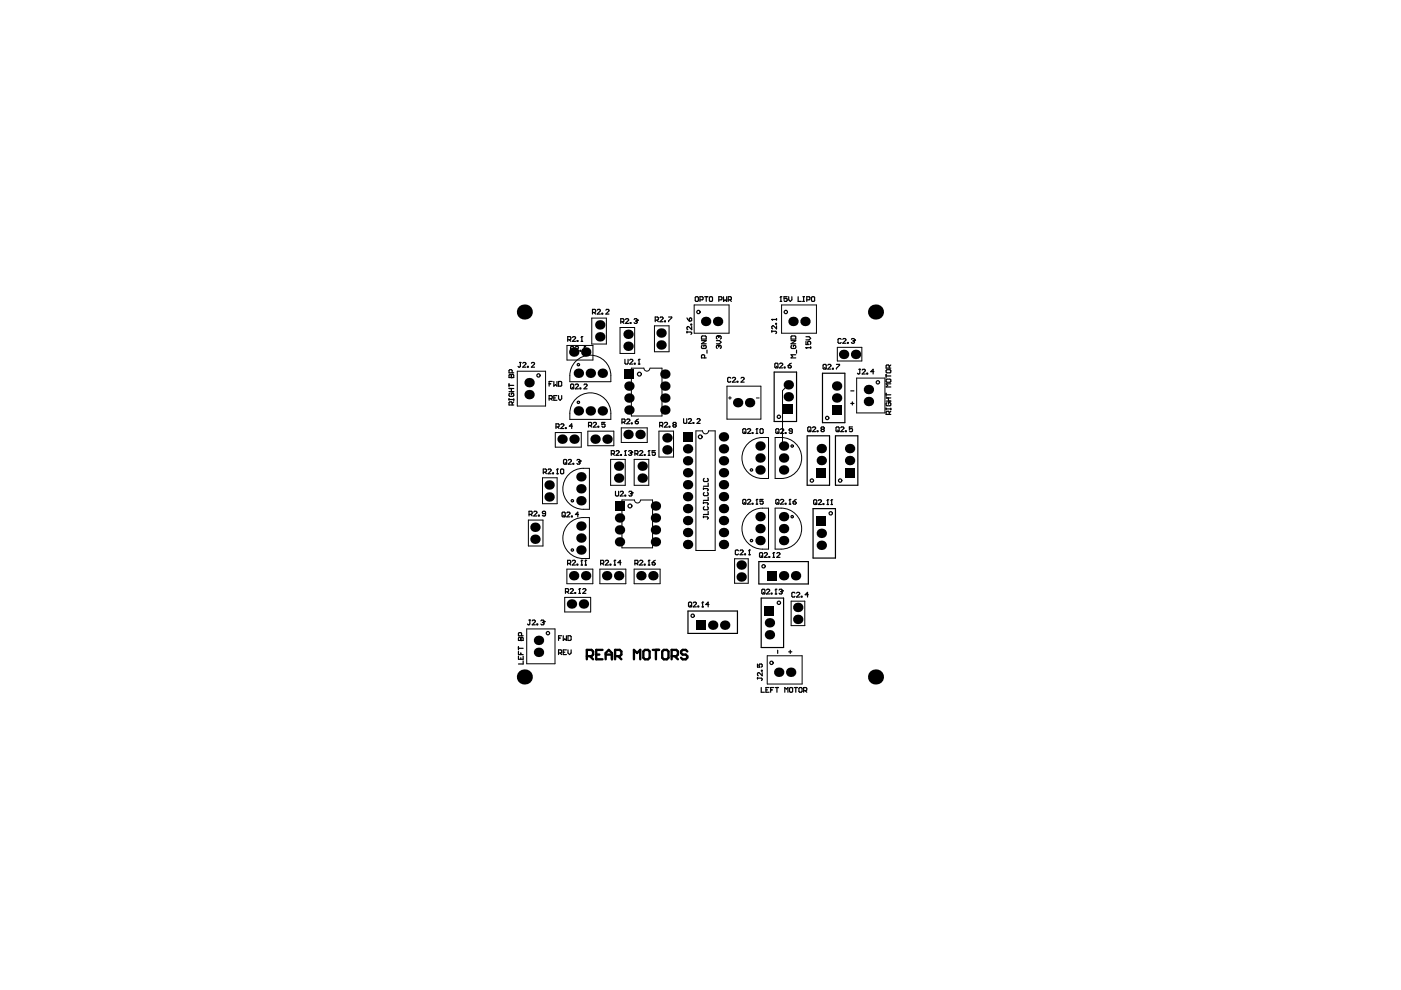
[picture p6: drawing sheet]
<svg xmlns="http://www.w3.org/2000/svg" width="297mm" height="210mm" viewBox="0 0 297 210" stroke-linecap="round" stroke-linejoin="round" font-family="sans-serif">
<g fill="none" stroke="#000" stroke-width=".21">
<path d="M109.7 78.7h6v7.4h-6zM120.2 73.2h5.5v3.1h-5.5zM121.8 76.9a4.3 4.3 0 0 1 4.9-1.3 4.3 4.3 0 0 1 2.8 4.1v1.2h-8.7a5.3 5.3 0 0 1 1-4zM125.5 67.4h3.1v5.5h-3.1zM131.5 69.4h3.1v5.5h-3.1zM137.8 78.1a.63 .63 0 0 1-.6 .6 .63 .63 0 0 1-.7-.6h-2.6v10.1h6.5v-10.1h-2.5M138.8 69.1h3.1v5.5h-3.1zM147.2 64.7h7.4v5.9h-7.4zM165.7 64.7h7.4v5.9h-7.4zM177.5 73.6h5.2v2.9h-5.2zM117.7 91.7h5.5v3.1h-5.5zM121.8 84.8a4.3 4.3 0 0 1 4.9-1.2 4.3 4.3 0 0 1 2.8 4v1.3h-8.7a5.3 5.3 0 0 1 1-4.1z"/>
<path d="M123.7 99.3a4.3 4.3 0 0 0-4.4 4.3 4.3 4.3 0 0 0 4.4 4.4h1.3v-8.7h-1.3M124.6 91.4h5.5v3.1h-5.5zM129.5 97.4h3.1v5.5h-3.1zM131.7 90.7h5.5v3.1h-5.5zM134.5 97.4h3.1v5.5h-3.1zM139.7 91.4h3.1v5.5h-3.1zM147.5 91.4h1.5a.63 .63 0 0 0 .6 .6 .63 .63 0 0 0 .6-.6h1.4v25.3h-4.1zM154.1 81.9h7.2v7h-7.2zM154.5 84.4h.6M154.8 84.1v.6M158.3 94.3a4.9 4.9 0 0 1 4.6-1.5v8.7a4.6 4.6 0 0 1-5.5-3.6 4.3 4.3 0 0 1 .9-3.6zM160.4 84.4h.6"/>
<path d="M164.3 92.8a4.6 4.6 0 0 1 5.6 3.5 4.3 4.3 0 0 1-4.3 5.2l-1.3-.1zM167.1 81.6l-1.2 1.2v11.5l.2 .3M181.6 80.2h6v7.4h-6zM112 110.3h3.1v5.5h-3.1zM115 101.3h3.1v5.5h-3.1zM123.7 109.7a4.3 4.3 0 0 0-4.4 4.4 4.3 4.3 0 0 0 4.4 4.3h1.3v-8.7h-1.3M135.8 106a.63 .63 0 0 1-.6 .6 .63 .63 0 0 1-.7-.6h-2.6v10.2h6.5v-10.2h-2.5M155.7 118.5h2.9v5.2h-2.9zM158.3 109.3a4.9 4.9 0 0 1 4.6-1.6v8.7a4.6 4.6 0 0 1-5.5-3.5 4.3 4.3 0 0 1 .9-3.6zM165.6 116.4h-1.3v-8.7a4.6 4.6 0 0 1 5.6 3.6 4.3 4.3 0 0 1-4.3 5.1M111.7 133.3h6v7.4h-6zM119.7 126.7h5.5v3.1h-5.5z"/>
<path d="M120.2 120.7h5.5v3.1h-5.5zM127.2 120.7h5.5v3.1h-5.5zM134.4 120.7h5.6v3.1h-5.6zM162.7 139h7.4v6h-7.4zM167.7 127.5h2.9v5.1h-2.9z"/>
</g>
<g fill="#000">
<circle cx="111.2" cy="66.2" r="1.6"/>
<circle cx="121.6" cy="74.6" r="1"/>
<circle cx="122.6" cy="79.1" r="1"/>
<circle cx="124.2" cy="74.6" r="1"/>
<circle cx="125.2" cy="79.1" r="1"/>
<circle cx="127.2" cy="68.9" r="1"/>
<circle cx="127.2" cy="71.4" r="1"/>
<circle cx="127.7" cy="79.1" r="1"/>
<circle cx="133.2" cy="70.9" r="1"/>
<circle cx="133.2" cy="73.4" r="1"/>
<circle cx="140.2" cy="73.1" r="1"/>
<circle cx="140.2" cy="70.6" r="1"/>
<circle cx="141" cy="79.3" r="1"/>
<circle cx="149.6" cy="68.2" r="1"/>
<circle cx="152.1" cy="68.2" r="1"/>
<circle cx="168.1" cy="68.2" r="1"/>
<circle cx="170.7" cy="68.2" r="1"/>
<circle cx="178.9" cy="75.1" r="1"/>
<circle cx="181.4" cy="75.1" r="1"/>
<circle cx="185.6" cy="66.2" r="1.6"/>
<circle cx="112.2" cy="83.7" r="1"/>
<circle cx="112.2" cy="81.1" r="1"/>
<circle cx="119.2" cy="93.1" r="1"/>
<circle cx="121.7" cy="93.1" r="1"/>
<circle cx="122.6" cy="87.1" r="1"/>
<circle cx="125.2" cy="87.1" r="1"/>
<circle cx="126.2" cy="93.1" r="1"/>
<circle cx="127.7" cy="87.1" r="1"/>
<circle cx="128.7" cy="93.1" r="1"/>
<circle cx="131.2" cy="98.8" r="1"/>
<circle cx="133.2" cy="92.1" r="1"/>
<circle cx="133.3" cy="84.4" r="1"/>
<circle cx="133.3" cy="86.9" r="1"/>
<circle cx="133.3" cy="81.9" r="1"/>
<circle cx="135.7" cy="92.1" r="1"/>
<circle cx="136.2" cy="98.8" r="1"/>
<circle cx="141" cy="84.4" r="1"/>
<circle cx="141" cy="86.9" r="1"/>
<circle cx="141" cy="81.9" r="1"/>
<circle cx="141.4" cy="92.8" r="1"/>
<circle cx="141.4" cy="95.4" r="1"/>
<circle cx="145.8" cy="97.7" r="1"/>
<circle cx="145.8" cy="95.2" r="1"/>
<circle cx="153.4" cy="97.7" r="1"/>
<circle cx="153.4" cy="95.2" r="1"/>
<circle cx="153.4" cy="92.6" r="1"/>
<circle cx="156.4" cy="85.4" r="1"/>
<circle cx="158.9" cy="85.4" r="1"/>
<circle cx="161.1" cy="94.6" r="1"/>
<circle cx="161.1" cy="97.1" r="1"/>
<circle cx="161.1" cy="99.6" r="1"/>
<circle cx="166.1" cy="97.1" r="1"/>
<circle cx="166.1" cy="94.6" r="1"/>
<circle cx="166.1" cy="99.6" r="1"/>
<circle cx="167.1" cy="84.1" r="1"/>
<circle cx="167.1" cy="81.6" r="1"/>
<circle cx="174.1" cy="95.1" r="1"/>
<circle cx="174.1" cy="97.6" r="1"/>
<circle cx="177.4" cy="84.4" r="1"/>
<circle cx="177.4" cy="81.8" r="1"/>
<circle cx="180.1" cy="97.6" r="1"/>
<circle cx="180.1" cy="95.1" r="1"/>
<circle cx="184.1" cy="85.1" r="1"/>
<circle cx="184.1" cy="82.6" r="1"/>
<circle cx="113.4" cy="114.3" r="1"/>
<circle cx="113.4" cy="111.8" r="1"/>
<circle cx="116.4" cy="105.4" r="1"/>
<circle cx="116.4" cy="102.8" r="1"/>
<circle cx="123.2" cy="111.5" r="1"/>
<circle cx="123.2" cy="101.1" r="1"/>
<circle cx="123.2" cy="103.6" r="1"/>
<circle cx="123.2" cy="114.1" r="1"/>
<circle cx="123.2" cy="106.2" r="1"/>
<circle cx="123.2" cy="116.6" r="1"/>
<circle cx="131.2" cy="101.4" r="1"/>
<circle cx="131.4" cy="112.4" r="1"/>
<circle cx="131.4" cy="109.8" r="1"/>
<circle cx="131.4" cy="114.9" r="1"/>
<circle cx="136.2" cy="101.4" r="1"/>
<circle cx="139" cy="112.4" r="1"/>
<circle cx="139" cy="109.8" r="1"/>
<circle cx="139" cy="114.9" r="1"/>
<circle cx="139" cy="107.3" r="1"/>
<circle cx="145.8" cy="107.8" r="1"/>
<circle cx="145.8" cy="102.8" r="1"/>
<circle cx="145.8" cy="115.4" r="1"/>
<circle cx="145.8" cy="112.9" r="1"/>
<circle cx="145.8" cy="110.4" r="1"/>
<circle cx="145.8" cy="105.3" r="1"/>
<circle cx="145.8" cy="100.2" r="1"/>
<circle cx="153.4" cy="110.4" r="1"/>
<circle cx="153.4" cy="115.4" r="1"/>
<circle cx="153.4" cy="112.9" r="1"/>
<circle cx="153.4" cy="105.3" r="1"/>
<circle cx="153.4" cy="102.8" r="1"/>
<circle cx="153.4" cy="107.8" r="1"/>
<circle cx="153.4" cy="100.2" r="1"/>
<circle cx="157.1" cy="119.8" r="1"/>
<circle cx="161.1" cy="114.6" r="1"/>
<circle cx="161.1" cy="109.5" r="1"/>
<circle cx="161.1" cy="112.1" r="1"/>
<circle cx="166.1" cy="114.6" r="1"/>
<circle cx="166.1" cy="112.1" r="1"/>
<circle cx="166.1" cy="109.5" r="1"/>
<circle cx="174.1" cy="115.6" r="1"/>
<circle cx="174.1" cy="113.1" r="1"/>
<circle cx="114.2" cy="135.8" r="1"/>
<circle cx="114.2" cy="138.3" r="1"/>
<circle cx="121.2" cy="128.1" r="1"/>
<circle cx="121.6" cy="122.1" r="1"/>
<circle cx="123.7" cy="128.1" r="1"/>
<circle cx="124.2" cy="122.1" r="1"/>
<circle cx="128.6" cy="122.1" r="1"/>
<circle cx="131.2" cy="122.1" r="1"/>
<circle cx="135.9" cy="122.1" r="1"/>
<circle cx="138.4" cy="122.1" r="1"/>
<circle cx="151.1" cy="132.5" r="1"/>
<circle cx="153.6" cy="132.5" r="1"/>
<circle cx="157.1" cy="122.3" r="1"/>
<circle cx="163.1" cy="134.6" r="1"/>
<circle cx="163.1" cy="132.1" r="1"/>
<circle cx="166.1" cy="122.1" r="1"/>
<circle cx="168.7" cy="122.1" r="1"/>
<circle cx="169.1" cy="128.8" r="1"/>
<circle cx="169.1" cy="131.3" r="1"/>
<circle cx="111.2" cy="143.5" r="1.6"/>
<circle cx="165.1" cy="142.5" r="1"/>
<circle cx="167.6" cy="142.5" r="1"/>
<circle cx="185.6" cy="143.5" r="1.6"/>
</g>
<g fill="#000">
<path d="M132.4 78.3h1.9v2h-1.9z" fill-rule="evenodd"/>
<path d="M144.8 91.6h2v2h-2z" fill-rule="evenodd"/>
<path d="M166.1 85.7h2v2h-2z" fill-rule="evenodd"/>
<path d="M176.4 85.9h2v2h-2z" fill-rule="evenodd"/>
<path d="M130.4 106.3h2v2h-2z" fill-rule="evenodd"/>
<path d="M173.1 99.2h2v2h-2z" fill-rule="evenodd"/>
<path d="M173.1 109.5h2v2h-2z" fill-rule="evenodd"/>
<path d="M179.1 99.2h2v2h-2z" fill-rule="evenodd"/>
<path d="M147.6 131.6h2v1.9h-2z" fill-rule="evenodd"/>
<path d="M162.6 121.1h2v2h-2z" fill-rule="evenodd"/>
<path d="M162.1 128.5h2v2h-2z" fill-rule="evenodd"/>
</g>
<g fill="none" stroke="#000" stroke-width=".25">
<path d="M107.9 79.5l.2-.1 .3 .1 .4-.1 .1 .1v.5h-1zM108.4 79.5v.5M108.6 79v-.4l-.2-.2-.5 .2v.4h1M110.2 76.9h.3M110.3 76.9v.8l-.1 .2-.4-.2M110.8 77l.2-.1 .5 .1-.7 .9h.7M111.8 77.7h.2v.2h-.2zM112.7 77l.1-.1 .5 .1-.6 .9h.6M120.4 72h.5l.1-.5-.1-.1h-.5v1M120.7 72l.3 .4M121 73.6l.1-.1 .5 .1v.7l-.1 .2-.5-.2zM121.3 74.1l.3 .4"/>
<path d="M121.4 71.5l.1-.1 .5 .1-.6 .9h.6M122 73.6l.1-.1 .5 .1-.6 .9h.6M122.4 72.2h.1v.2h-.1zM123 74.3h.1v.2h-.1zM123.2 72.4h.3M123.4 71.4h.1M123.4 71.4v1M123.4 71.4l-.2 .1M123.8 74.5h.3M124 73.5h.1M124 73.5v1M124 73.5l-.2 .1"/>
<path d="M125.6 66.3h.5l.2-.5-.2-.2h-.5v1M126 66.3l.3 .3M126.6 65.8l.2-.2 .5 .2-.7 .8h.7M127.6 66.4h.2v.2h-.2zM128.5 65.8l.1-.2 .5 .2-.6 .8h.6M131.6 68.2h.5l.2-.5-.2-.1h-.5v1M131.9 68.2l.4 .4M132.5 76.2v.8l.2 .2 .5-.2v-.8M132.6 67.7l.2-.1 .5 .1-.7 .9h.7M133.5 76.4l.2-.2 .5 .2-.7 .8h.7M133.6 68.4h.2v.2h-.2zM134.4 67.7l.5-.1 .2 .3"/>
<path d="M134.5 77h.2v.2h-.2zM134.8 68.1h.1M134.9 68.1l.2 .1-.2 .4-.5-.2M135.1 67.9h.1M135.1 67.9l-.2 .2M135.3 77.2h.4M135.5 76.2h.1M135.5 76.2v1M135.5 76.2l-.2 .2M138.9 67.9h.5l.2-.5-.2-.2h-.5v1M139.3 67.9l.3 .3M139.9 67.4l.2-.2 .5 .2-.7 .8h.7"/>
<path d="M140.9 68h.2v.2h-.2zM141.8 67.2h.6l-.6 1M145.7 70.4h.8l.2 .2-.2 .3M145.7 70.2v.4M145.7 67.4l.5 .7M146.2 67.6l.3-.2 .2 .5-.5 .2zM146.5 68.7h.2v.2h-.2zM146.7 69.2v.7l-.7-.7-.3 .2 .1 .5M147.4 63.1l.2-.2 .5 .2v.6l-.2 .2-.5-.2zM148.4 63.6h.5l.2-.5-.2-.2h-.5v1M148.7 72.2h1l-1 .7h1M148.7 71.4l.2-.2h.7l.1 .2v.5h-1z"/>
<path d="M148.9 73.2l-.2 .2 .2 .5h.7l.1-.2-.1-.5h-.4v.4M149.4 75.9v-.5l-.2-.2-.5 .2v.5h1M149.4 62.9h.7M149.7 62.9v1M149.9 74.2v.7M150.4 63.1l.2-.2 .5 .2v.6l-.2 .2-.5-.2zM151.9 72.2h.7l.3 .4-.3 .3h-.7M152.2 73.2h.1M152.2 71.2h.1M152.2 73.2l-.3 .2 .2 .5M152.2 71.2l-.3 .2 .2 .5M152.2 73.2l.2 .2"/>
<path d="M152.2 71.2l.2 .2M152.4 73.4l.2-.2 .3 .2-.2 .5M152.4 71.4l.2-.2 .3 .2-.2 .5M152.4 71.4v.2M152.4 73.4v.2M152.4 63.6h.5l.2-.5-.2-.2h-.5v1M153.4 62.9v1l.3-.3 .4 .3v-1M154.4 63.6h.5l.2-.5-.2-.2h-.5v1M154.7 63.6l.4 .3M163.6 67.7h.1M163.6 70.2h.9l.1 .2-.1 .3M163.6 70.1v.3"/>
<path d="M163.6 67.7h1M163.6 67.7l.2 .2M164.1 78.9h4.8v10.5h-4.8zM164.3 77.2l.1-.2 .5 .2v.6l-.1 .2-.5-.2zM164.5 68.6h.1v.1h-.1zM164.6 77.7l.3 .3M164.6 69.1v.6l-.6-.6-.4 .1 .2 .5M164.6 67.6v.3M165.3 77.2l.1-.2 .5 .2-.6 .8h.6M165.4 63.9h.3M165.6 62.9h.1M165.6 62.9v1"/>
<path d="M165.6 62.9l-.2 .2M166.3 77.8h.1v.2h-.1zM166.9 62.9h-.7v.5l.4-.2 .3 .2-.2 .5-.5-.2M167.1 77.5h.5l.2 .3-.5 .2zM167.2 62.9v.7l.4 .3 .3-.3v-.7M167.7 71.4l.2-.2h.6l.2 .2v.5h-1zM167.7 72.2h1l-1 .7h1M167.8 77l-.7 .5M167.9 73.2l-.2 .2 .2 .5h.6l.2-.2-.2-.5h-.3v.4M168.7 75.2h-1l.3 .4-.3 .3h1M168.9 74.2v.7M169.2 62.9v1h.7"/>
<path d="M170.2 63.9h.4M170.2 62.9h.4M170.4 62.9v1M170.9 73.7h.1M170.9 72.4v.7h.5l-.2-.4 .2-.3 .5 .2-.2 .5M170.9 73.7h1M170.9 73.7l.1 .2M170.9 71.4h.6l.4 .3-.4 .4h-.6M171.1 63.6h.5l.1-.5-.1-.2h-.5v1M171.9 73.6v.3M172.1 63.1l.1-.2 .5 .2v.6l-.1 .2-.5-.2zM174.4 79.1h4.7v10.5h-4.7z"/>
<path d="M174.5 77.4l.2-.1 .5 .1v.7l-.2 .2-.5-.2zM174.8 77.9l.4 .4M175.5 77.4l.2-.1 .5 .1-.7 .9h.7M176.5 78.1h.2v.2h-.2zM177.3 77.3h.7l-.7 1M178.3 71.9l-.1-.1-.5 .1v.7l.1 .2 .5-.2M178.7 71.9l.1-.1 .5 .1-.6 .9h.6M179.7 72.6h.1v.2h-.1zM180.5 71.9l.5-.1 .2 .3M180.8 72.3h.2M181 72.3l.2 .1-.2 .4-.5-.2M181.2 72.1h.1"/>
<path d="M181.2 72.1l-.2 .2M182.1 78.3h.4M182.3 78.3v.8l-.2 .2-.3-.2M182.8 78.5l.2-.2 .5 .2-.7 .8h.7M183.8 79.1h.2v.2h-.2zM185.3 78.8h-.7l.5-.5v1M187.9 78.6l.1-.2h.7l.2 .5-.2 .2h-.7zM187.9 79.4v.6M187.9 79.7h1M188.5 78.1v-.5l-.1-.2-.5 .2v.5h1M188.9 77.4l-.4 .3M107.9 81.4v.6"/>
<path d="M107.9 84.5v.4M107.9 84.7h1M107.9 83h1M107.9 82.4h1M107.9 81.7h1M108.1 83.4l-.2 .1 .2 .5h.7l.1-.5-.5-.1v.3M108.4 80h.1M108.4 82.4v.6M108.6 85.9v-.5l-.2-.2-.5 .2v.5h1M108.9 85.2l-.3 .3M108.9 84.5v.4M116.2 99.6l.2-.2 .5 .2-.7 .8h.7"/>
<path d="M116.4 81.4h.4M116.4 84.5h.5l.2-.5-.2-.1h-.5v1M116.8 84.5l.3 .4M117.1 80.9h-.7v1M117.4 84.4h.4M117.4 80.9v1l.4-.4 .3 .4v-1M117.9 90.5h.5l.1-.5-.1-.1h-.5v1M118.1 83.9h-.7v1h.7M118.2 99.4h.1M118.2 99.4v1M118.2 99.4l-.2 .2M118.2 90.5l.3 .4"/>
<path d="M118.4 80.9h.5l.2 .1v.7l-.2 .2h-.5zM118.4 83.9v.6l.4 .4 .3-.4v-.6M118.9 99.6l.1-.2 .5 .2v.7l-.2 .1-.4-.1zM118.9 90l.1-.1 .5 .1-.6 .9h.6M119.5 97.6l.1-.2 .5 .2v.7l-.1 .1-.5-.1zM119.8 98.1l.3 .3M119.9 90.7h.1v.2h-.1zM120.5 97.6l.1-.2 .5 .2-.6 .8h.6M121 81.6l.1-.2 .5 .2v.7l-.1 .1-.5-.1zM121.3 82.1l.3 .3M121.4 90.4h-.7l.5-.5v1M121.5 98.3h.1v.1h-.1z"/>
<path d="M122 81.6l.1-.2 .5 .2-.6 .8h.6M122.3 97.6l.5-.2 .2 .4M122.6 97.9h.2M122.8 97.9l.2 .2-.2 .3-.5-.1M123 82.3h.1v.1h-.1zM123 97.8h.1M123 97.8l-.2 .1M123.8 81.6l.2-.2 .5 .2-.7 .8h.7M124.8 90.2h.5l.1-.5-.1-.1h-.5v1M125.1 90.2l.3 .4M125.8 89.7l.1-.1 .5 .1-.6 .9h.6M126.8 90.4h.1v.2h-.1z"/>
<path d="M128.3 89.6h-.7v.5l.3-.2 .4 .2-.2 .5-.5-.2M129.6 96.2h.5l.2-.5-.2-.2h-.5v1M129.9 96.2l.4 .3M130.6 95.7l.2-.2 .5 .2-.7 .8h.7M131.6 96.4h.2v.1h-.2zM131.9 89.5h.5l.1-.5-.1-.2h-.5v1M132.2 89.5l.3 .3M132.4 96.5h.4M132.6 95.5h.1M132.6 95.5v1M132.6 95.5l-.2 .2M132.9 89l.1-.2 .5 .2-.6 .8h.6"/>
<path d="M133.3 95.7l.5-.2 .1 .4M133.6 96h.2M133.8 96l.1 .2-.1 .3-.5-.1M133.9 89.7h.1v.1h-.1zM133.9 95.9h.1M133.9 95.9l-.1 .1M134.6 96.2h.5l.2-.5-.2-.2h-.5v1M134.7 89.3h.5l.2 .4-.5 .1zM134.9 96.2l.4 .3M135.4 88.8l-.7 .5M135.6 95.7l.2-.2 .5 .2-.7 .8h.7M136.6 96.4h.2v.1h-.2z"/>
<path d="M137.4 96.5h.4M137.6 95.5h.1M137.6 95.5v1M137.6 95.5l-.2 .2M138.9 95.5h-.6v.5l.3-.1 .3 .1-.1 .5-.5-.1M139.9 90.2h.5l.1-.5-.1-.1h-.5v1M140.2 90.2l.3 .4M140.9 89.7l.1-.1 .5 .1-.6 .9h.6M141.9 90.4h.1v.2h-.1zM142.9 90.1l-.2-.2 .2-.3 .5 .1-.2 .4M142.9 90.1l-.2 .1 .2 .4 .5-.2-.2-.3M142.9 90.1h.3"/>
<path d="M144.9 88.8v.8l.2 .2 .5-.2v-.8M145.9 88.9l.2-.1 .5 .1-.7 .9h.7M146.9 89.6h.2v.2h-.2zM147.8 88.9l.1-.1 .5 .1-.6 .9h.6M154.9 80.2l-.1-.2-.5 .2v.7l.1 .1 .5-.1M155.3 80.2l.1-.2 .5 .2-.6 .8h.6M156.3 80.9h.1v.1h-.1zM157.1 80.2l.2-.2 .5 .2-.7 .8h.7M157.5 91.1l.1-.2 .5 .2v.6l-.1 .2-.5-.2zM157.8 91.6l.3 .3M158.5 91.1l.1-.2 .5 .2-.6 .8h.6M159.5 91.7h.1v.2h-.1z"/>
<path d="M160.3 91.9h.3M160.5 90.9h.1M160.5 90.9v1M160.5 90.9l-.2 .2M161.1 91.1l.2-.2 .5 .2v.6l-.2 .2-.5-.2zM164.5 91.1l.1-.2 .5 .2v.6l-.1 .2-.5-.2zM164.8 91.6l.3 .3M165.5 91.1l.1-.2 .5 .2-.6 .8h.6M166.5 91.7h.1v.2h-.1zM168 91.4h-.5l-.2-.2 .2-.3 .5 .2v.6l-.2 .2-.5-.2M171.1 92.4h4.8v10.5h-4.8zM171.3 90.7l.1-.2 .5 .2v.7l-.1 .1-.5-.1z"/>
<path d="M171.6 91.2l.3 .3M172.3 90.7l.1-.2 .5 .2-.6 .8h.6M173.3 91.4h.1v.1h-.1zM174.3 91l-.2-.1 .2-.4 .5 .2-.2 .3M174.3 91l-.2 .2 .2 .3 .5-.1-.2-.4M174.3 91h.3M177.1 92.4h4.8v10.5h-4.8zM177.2 90.7l.2-.2 .5 .2v.7l-.2 .1-.5-.1zM177.6 91.2l.3 .3M178.2 90.7l.2-.2 .5 .2-.7 .8h.7M179.2 91.4h.2v.1h-.2zM180.4 85.5h.6"/>
<path d="M180.4 82.9h.6M180.7 85.2v.7M180.7 90.5h-.6v.5l.3-.1 .3 .1-.1 .5-.5-.1M187.9 80.5l.1-.1h.7l.2 .5-.2 .1h-.7zM187.9 83.4v.6M187.9 86.5v.4M187.9 86.7h1M187.9 85h1M187.9 84.4h1M187.9 83.7h1M188 85.4l-.1 .1 .1 .5h.7l.2-.1-.2-.5h-.3v.3M188.4 84.4v.6"/>
<path d="M188.5 87.9v-.5l-.1-.2-.5 .2v.5h1M188.9 87.2l-.4 .3M188.9 86.5v.4M188.9 81.4h-1l.3 .3-.3 .3h1M112.2 109.1h.5l.1-.5-.1-.2h-.5v1M112.5 109.1l.3 .3M113.2 108.6l.1-.2 .5 .2-.6 .8h.6M114.2 109.2h.1v.2h-.1zM115.2 100.1h.5l.2-.5-.2-.2h-.5v1M115.5 100.1l.4 .3M115.7 108.9h-.5l-.2-.2 .2-.3 .5 .2v.6l-.2 .2-.5-.2M117.2 100.3h.2v.1h-.2z"/>
<path d="M118 100.4h.4M119.2 108.8l.1-.2 .5 .2v.6l-.1 .2-.5-.2zM119.5 109.3l.3 .3M120.2 108.8l.1-.2 .5 .2-.6 .8h.6M120.3 119.5h.5l.2-.5-.2-.2h-.5v1M120.7 119.5l.3 .3M121.2 109.4h.1v.2h-.1zM121.3 119l.2-.2 .5 .2-.7 .8h.7M122.3 119.6h.2v.2h-.2zM122.7 109.1h-.7l.5-.5v1M123.2 119.8h.3M123.3 118.8h.1"/>
<path d="M123.3 118.8v1M123.3 118.8l-.1 .2M124 119.8h.3M124.2 118.8h.1M124.2 118.8v1M124.2 118.8l-.2 .2M127.3 119.5h.5l.2-.5-.2-.2h-.5v1M127.7 119.5l.3 .3M128.3 119l.2-.2 .5 .2-.7 .8h.7M129.3 119.6h.2v.2h-.2zM130.2 119.8h.3M130.3 118.8h.1"/>
<path d="M130.3 118.8v1M130.3 118.8l-.1 .2M130.5 104.2v.8l.2 .2 .5-.2v-.8M131.5 104.3l.2-.1 .5 .1-.7 .9h.7M131.7 119.3h-.7l.5-.5v1M132.5 105h.2v.2h-.2zM133.3 104.3l.5-.1 .2 .3M133.7 104.7h.1M133.8 104.7l.2 .1-.2 .4-.5-.2M134 104.5h.1M134 104.5l-.2 .2M134.6 119.5h.5l.2-.5-.2-.2h-.5v1"/>
<path d="M134.9 119.5l.4 .3M135.6 119l.2-.2 .5 .2-.7 .8h.7M136.6 119.6h.2v.2h-.2zM137.4 119.8h.4M137.6 118.8h.1M137.6 118.8v1M137.6 118.8l-.2 .2M138.3 119.3h.5l.1 .3-.5 .2zM138.9 118.8l-.6 .5M149.1 103.4v.4M149.1 106.4v.4M149.1 109.4v.3"/>
<path d="M149.1 109.6h.9l.1 .1-.1 .4M149.1 103.6h.9l.1 .2-.1 .3M149.1 106.6h.9l.1 .2-.1 .3M149.3 101.4l-.2 .2 .2 .5h.7l.1-.2-.1-.5M149.3 104.4l-.2 .2 .2 .5h.7l.1-.2-.1-.5M149.3 107.4l-.2 .2 .2 .5h.7l.1-.2-.1-.5M150.1 102.4v.7h-1M150.1 105.4v.7h-1M150.1 108.4v.7h-1M156.6 116.8l-.2-.2-.5 .2v.6l.2 .2 .5-.2M156.9 116.8l.2-.2 .5 .2-.7 .8h.7M157.5 106.1l.1-.2 .5 .2v.6l-.1 .2-.5-.2z"/>
<path d="M157.8 106.6l.3 .3M157.9 117.4h.2v.2h-.2zM158.5 106.1l.1-.2 .5 .2-.6 .8h.6M158.7 117.6h.4M158.9 116.6h.1M158.9 116.6l-.2 .2M158.9 116.6v1M159.5 106.7h.1v.2h-.1zM160.3 106.9h.3M160.5 105.9h.1M160.5 105.9l-.2 .2M160.5 105.9v1"/>
<path d="M160.9 119.1h10.5v4.7h-10.5zM161 117.3l.2-.1 .5 .1v.7l-.2 .2-.5-.2zM161.4 117.8l.3 .4M161.8 105.9h-.7v.5l.4-.2 .3 .2-.2 .5-.5-.2M162 117.3l.2-.1 .5 .1-.7 .9h.7M163 118h.2v.2h-.2zM163.9 118.2h.3M164 117.2h.1M164 117.2v1M164 117.2l-.1 .1M164.5 106.1l.1-.2 .5 .2v.6l-.1 .2-.5-.2zM164.7 117.3l.2-.1 .5 .1-.7 .9h.7"/>
<path d="M164.8 106.6l.3 .3M165.5 106.1l.1-.2 .5 .2-.6 .8h.6M166.5 106.7h.1v.2h-.1zM167.3 106.9h.3M167.5 105.9h.1M167.5 105.9v1M167.5 105.9l-.2 .2M168.1 106.4h.5l.2 .3-.5 .2zM168.8 105.9l-.7 .5M172.4 107.8h4.7v10.5h-4.7zM172.5 106.1l.2-.1 .5 .1v.7l-.2 .2-.5-.2zM172.8 106.6l.4 .4"/>
<path d="M173.5 106.1l.2-.1 .5 .1-.7 .9h.7M174.5 106.8h.2v.2h-.2zM175.3 107h.4M175.5 106h.1M175.5 106v1M175.5 106l-.2 .1M176.2 107h.3M176.3 106h.1M176.3 106v1M176.3 106l-.1 .1M109.9 135.3l.2-.2 .3 .2 .4-.2 .1 .2v.5h-1zM109.9 139.1v.7h1v-.7"/>
<path d="M109.9 137.1v.7M109.9 138.1v.7h1M109.9 137.5h1M110.4 135.8h.1M110.4 135.3v.5M110.4 138.5v.3M110.4 139.5v.3M110.6 134.8v-.5l-.2-.2-.5 .2v.5h1M112.2 131.5h.3M112.3 131.5v.8l-.1 .2-.4-.2M112.8 131.6l.2-.1 .5 .1-.7 .9h.7M113.8 132.3h.2v.2h-.2z"/>
<path d="M114.7 131.6l.5-.1 .1 .3M115 132h.2M115.2 132l.1 .1-.1 .4-.5-.2M115.3 131.8h.1M115.3 131.8l-.1 .2M118.4 138.5h.5l.2-.5-.2-.2h-.5v1M118.4 135.3h.4M118.8 138.5l.3 .3M119.1 134.8h-.7v1M119.4 134.8v1l.4-.3 .3 .3v-1M119.4 138.3h.4M119.9 125.5h.5l.1-.5-.1-.2h-.5v1"/>
<path d="M120.1 137.8h-.7v1h.7M120.2 125.5l.3 .3M120.4 134.8h.5l.2 .2v.6l-.2 .2h-.5zM120.4 137.8v.7l.4 .3 .3-.3v-.7M120.9 125l.1-.2 .5 .2-.6 .8h.6M121.9 125.6h.1v.2h-.1zM122.7 125.8h.3M122.9 124.8h.1M122.9 124.8v1M122.9 124.8l-.2 .2M123.5 125l.2-.2 .5 .2-.7 .8h.7M145.9 129.6h10.5v4.7h-10.5z"/>
<path d="M146 127.8l.1-.1 .5 .1v.7l-.1 .2-.5-.2zM146.3 128.3l.3 .4M147 127.8l.1-.1 .5 .1-.6 .9h.6M148 128.5h.1v.2h-.1zM148.8 128.7h.3M149 127.7h.1M149 127.7v1M149 127.7l-.2 .1M150.3 128.2h-.7l.5-.5v1M161.4 126.8h4.7v10.5h-4.7zM161.5 125.1l.2-.2 .5 .2v.7l-.2 .1-.5-.1zM161.8 125.6l.4 .3"/>
<path d="M162.5 125.1l.2-.2 .5 .2-.7 .8h.7M163.5 125.8h.2v.1h-.2zM164.3 125.9h.4M164.5 124.9h.1M164.5 124.9v1M164.5 124.9l-.2 .2M164.9 137.9v.6M165.2 125.1l.5-.2 .1 .4M165.5 125.4h.2M165.7 125.4l.1 .2-.1 .3-.5-.1M165.8 125.3h.1M165.8 125.3l-.1 .1"/>
<path d="M167.2 138.2h.7M167.5 137.9v.6M168.5 125.8l-.1-.2-.5 .2v.6l.1 .2 .5-.2M168.9 125.8l.1-.2 .5 .2-.6 .8h.6M169.9 126.4h.1v.2h-.1zM171.4 126.1h-.7l.5-.5v1M110.9 140.1v.7h-1M160.6 140.8v.7h.5l-.2-.4 .2-.3 .5 .2-.2 .5M160.6 143.6v.3M160.6 143.8h.8l.2 .1-.2 .4M161.4 145.8v1h.7M161.4 142.1h.2v.2h-.2z"/>
<path d="M161.6 142.6v.7l-.7-.7-.3 .2 .2 .5M162.4 146.3h.3M163.1 145.8h-.7v1h.7M163.4 146.3h.3M164.1 145.8h-.7v1M164.4 145.8h.7M164.7 145.8v1M166.4 146.8v-1l.3 .3 .4-.3v1M167.4 145.9l.2-.1 .5 .1v.7l-.2 .2-.5-.2zM168.4 145.8h.7M168.7 145.8v1M169.4 145.9l.2-.1 .5 .1v.7l-.2 .2-.5-.2z"/>
<path d="M170.4 146.4h.5l.2-.5-.2-.1h-.5v1M170.7 146.4l.4 .4"/>
<circle cx="114.2" cy="79.6" r=".35"/>
<circle cx="122.6" cy="77.3" r=".25"/>
<circle cx="135.6" cy="79.3" r=".41"/>
<circle cx="148.1" cy="66.2" r=".35"/>
<circle cx="166.6" cy="66.2" r=".35"/>
<circle cx="122.6" cy="85.3" r=".25"/>
<circle cx="148.5" cy="92.6" r=".4"/>
<circle cx="159.3" cy="99.6" r=".25"/>
<circle cx="165.1" cy="88.4" r=".35"/>
<circle cx="168" cy="94.6" r=".25"/>
<circle cx="175.4" cy="88.6" r=".35"/>
<circle cx="186.1" cy="81.1" r=".35"/>
<circle cx="121.3" cy="116.6" r=".25"/>
<circle cx="121.3" cy="106.2" r=".25"/>
<circle cx="133.6" cy="107.3" r=".41"/>
<circle cx="159.3" cy="114.6" r=".25"/>
<circle cx="168" cy="109.5" r=".25"/>
<circle cx="172.1" cy="101.9" r=".35"/>
<circle cx="176.1" cy="108.8" r=".35"/>
<circle cx="178.1" cy="101.9" r=".35"/>
<circle cx="116.2" cy="134.2" r=".35"/>
<circle cx="146.9" cy="130.6" r=".35"/>
<circle cx="161.9" cy="120.1" r=".35"/>
<circle cx="165.1" cy="127.8" r=".35"/>
<circle cx="163.6" cy="140.5" r=".35"/>
</g>
<g fill="none" stroke="#000" stroke-width=".5">
<path d="M124.4 139.1h1l.3-.3v-.7l-.3-.3h-1v2M125.1 139.1l.6 .7M126.4 138.8h.7M127.7 137.8h-1.3v2h1.3M128.4 138.8h1.3M128.4 139.8v-1.3l.7-.7 .6 .7v1.3M130.4 139.1h1l.3-.3v-.7l-.3-.3h-1v2M131.1 139.1l.6 .7M134.4 139.8v-2l.7 .7 .6-.7v2M136.4 138.1l.3-.3h.7l.3 .3v1.4l-.3 .3h-.7l-.3-.3zM138.4 137.8h1.3M139.1 137.8v2"/>
<path d="M140.4 138.1l.3-.3h.7l.3 .3v1.4l-.3 .3h-.7l-.3-.3zM142.4 139.1h1l.3-.3v-.7l-.3-.3h-1v2M143.1 139.1l.6 .7M145.7 138.1l-.3-.3h-.7l-.3 .3v.4l.3 .3h.7l.3 .3v.4l-.3 .3h-.7l-.3-.3"/>
</g>
</svg>
